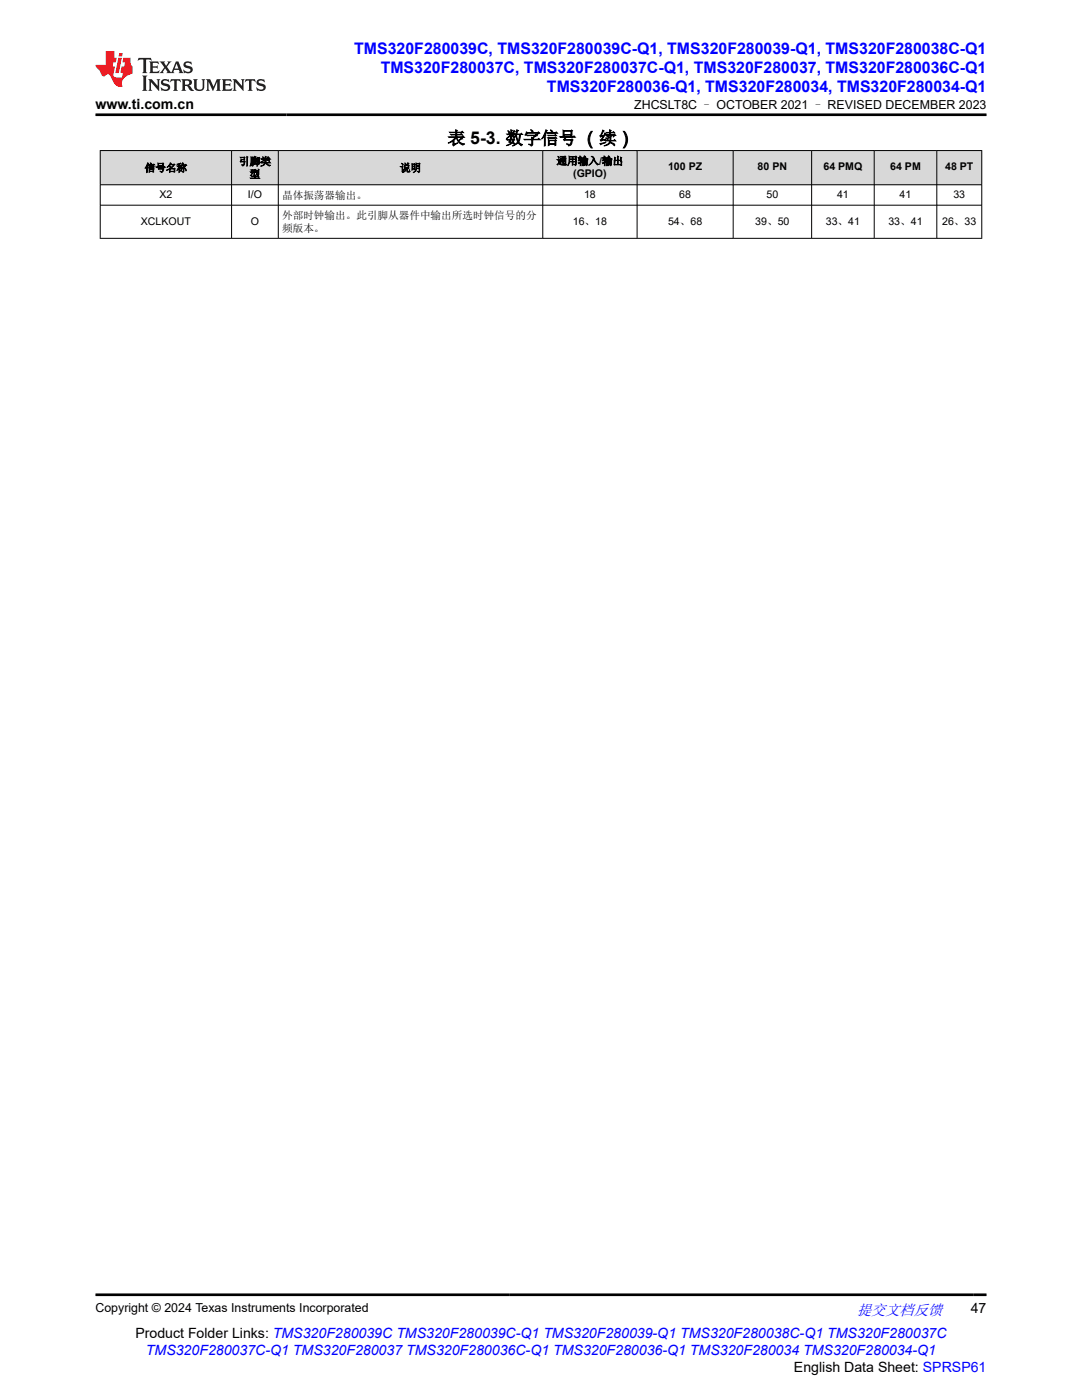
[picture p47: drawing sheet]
<svg xmlns="http://www.w3.org/2000/svg" width="216mm" height="279mm" viewBox="0 0 216 279" stroke-linecap="round" stroke-linejoin="round" font-family="sans-serif">
<defs><g id="words">
<text font-size="3.5" x="89.3" y="28.8">表 5-3. 数字信号 （续）</text>
<g font-size="3.2" fill="#00f">
<text x="70.7" y="10.7">TMS320F280039C, TMS320F280039C-Q1, TMS320F280039-Q1, TMS320F280038C-Q1</text>
<text x="76" y="14.5">TMS320F280037C, TMS320F280037C-Q1, TMS320F280037, TMS320F280036C-Q1</text>
<text x="109.1" y="18.3">TMS320F280036-Q1, TMS320F280034, TMS320F280034-Q1</text>
</g>
<text font-size="3" fill="#00f" x="171" y="262.4">提交文档反馈</text>
<g font-size="2.8">
<text x="19" y="21.7">www.ti.com.cn</text>
<text x="193.7" y="262.1">47</text>
<text x="27" y="266.9">Product Folder Links: TMS320F280039C TMS320F280039C-Q1 TMS320F280039-Q1 TMS320F280038C-Q1 TMS320F280037C</text>
<text x="158.4" y="273.7">English Data Sheet: SPRSP61</text>
</g>
<text font-size="2.8" fill="#00f" x="29.1" y="270.3">TMS320F280037C-Q1 TMS320F280037 TMS320F280036C-Q1 TMS320F280036-Q1 TMS320F280034 TMS320F280034-Q1</text>
<g font-size="2.5">
<text x="126.5" y="21.8">ZHCSLT8C – OCTOBER 2021 – REVISED DECEMBER 2023</text>
<text x="19" y="261.8">Copyright © 2024 Texas Instruments Incorporated</text>
</g>
<g font-size="2.1">
<text x="28.9" y="34.2">信号名称</text>
<text x="47.7" y="33">引脚类</text>
<text x="49.8" y="35.5">型</text>
<text x="79.8" y="34.2">说明</text>
<text x="111.1" y="32.8">通用输入/输出</text>
<text x="114.4" y="35.4">(GPIO)</text>
<text x="133.3" y="34">100 PZ</text>
<text x="151.2" y="34">80 PN</text>
<text x="164.3" y="34">64 PMQ</text>
<text x="177.6" y="34">64 PM</text>
<text x="188.6" y="34">48 PT</text>
<text x="31.8" y="39.5">X2</text>
<text x="49.5" y="39.5">I/O</text>
<text x="56.3" y="39.7">晶体振荡器输出。</text>
<text x="116.5" y="39.5">18</text>
<text x="135.5" y="39.5">68</text>
<text x="152.9" y="39.5">50</text>
<text x="167" y="39.5">41</text>
<text x="179.5" y="39.5">41</text>
<text x="190.2" y="39.5">33</text>
<text x="28.1" y="44.8">XCLKOUT</text>
<text x="50" y="44.8">O</text>
<text x="56.3" y="43.7">外部时钟输出。此引脚从器件中输出所选时钟信号的分</text>
<text x="56.3" y="46.3">频版本。</text>
<text x="114.3" y="44.9">16、18</text>
<text x="133.3" y="44.9">54、68</text>
<text x="150.7" y="44.9">39、50</text>
<text x="164.8" y="44.9">33、41</text>
<text x="177.3" y="44.9">33、41</text>
<text x="188" y="44.9">26、33</text>
</g>
</g></defs>
<g fill="#d8d8d8">
<path d="M20 30h175.9v6.9h-175.9z" fill-rule="evenodd"/>
<path d="M20.1 30.1h26v6.7h-26z" fill-rule="evenodd"/>
<path d="M46.3 30.1h9.2v6.7h-9.2z" fill-rule="evenodd"/>
<path d="M55.6 30.1h52.6v6.7h-52.6z" fill-rule="evenodd"/>
<path d="M108.4 30.1h18.7v6.7h-18.7z" fill-rule="evenodd"/>
<path d="M127.2 30.1h19v6.7h-19z" fill-rule="evenodd"/>
<path d="M146.4 30.1h15.5v6.7h-15.5z" fill-rule="evenodd"/>
<path d="M162 30.1h12.4v6.7h-12.4z" fill-rule="evenodd"/>
<path d="M174.5 30.1h12.4v6.7h-12.4z" fill-rule="evenodd"/>
<path d="M187 30.1h8.8v6.7h-8.8z" fill-rule="evenodd"/>
</g>
<g fill="none" stroke="#000" stroke-width=".2">
<path d="M19.9 30h176.1M19.9 36.9h176.1M20 30v17.6M46.2 30v17.6M55.5 30v17.6M108.3 30v17.6M127.1 30v17.6M146.3 30v17.6M162 30v17.6M174.4 30v17.6M186.9 30v17.6M195.9 30v17.6"/>
<path d="M19.9 41h176.1M19.9 47.6h176.1"/>
</g>
<path d="M27.7 11.6l-.2 .5 .5-.2h.6v.1v2.2l-.2 .4h1l-.2-.4v-2.2v-.1h.5l.5 .2-.1-.5zM29.8 12.3l.2 .4v1.5l-.2 .4h1.9l.1-.6a1.08 1.08 0 0 1-1.3 .2v-.7h.6l.4 .2v-.7l-.4 .2h-.6v-.5l.2-.2a1 1 0 0 1 1 .3l-.1-.5zM31.8 12.3l1 1.1-1 1.2h.9l-.2-.2 .4-.8 .5 .8-.2 .2h1.6l-.2-.2 .1-.5h1l.1 .5-.1 .2h.9l-.2-.3-.8-2h-.5l-1 2.2-.8-1.1 .9-1.1h-.8l.2 .2-.5 .6-.3-.6 .1-.2zM35.2 12.7l.4 1h-.8zM36.8 12.4a.65 .65 0 0 0-.2 .7 .65 .65 0 0 0 .6 .5l.7 .1 .1 .3a.79 .79 0 0 1-.7 .4 .79 .79 0 0 1-.7-.5l.1 .7 .2-.1a.93 .93 0 0 0 1.1 .1 .93 .93 0 0 0 .4-1 1.46 1.46 0 0 0-1.2-.6l-.1-.3a1.09 1.09 0 0 1 1.2 .2l-.2-.6-.1 .1-.6-.2zM28.4 15.1l.2 .4v2.2l-.2 .4h1l-.2-.4v-2.2l.2-.4zM29.6 15.8l.2 .4v1.5l-.2 .4h.8l-.3-.4v-1.3l1.7 1.8v-2l.2-.4h-.8l.2 .2 .1 1.1-1.2-1.3zM32.3 15.9a.65 .65 0 0 0-.2 .8 .65 .65 0 0 0 .7 .4l.6 .2 .1 .2a.79 .79 0 0 1-.7 .4 .79 .79 0 0 1-.7-.5l.1 .7 .2-.1a.93 .93 0 0 0 1.1 .1 .93 .93 0 0 0 .4-.9 1.46 1.46 0 0 0-1.2-.6l-.1-.4a1.09 1.09 0 0 1 1.2 .2l-.2-.6-.1 .1-.6-.1zM34.1 15.8l-.1 .6a.63 .63 0 0 1 .7-.3l.1 1.6-.3 .4h1l-.2-.4v-1.6a.66 .66 0 0 1 .8 .3l-.1-.6zM36.2 15.8l.2 .4v1.5l-.2 .4h.9l-.2-.2v-.7h.5l.1 .2a.79 .79 0 0 0 1.2 .6l-1-.9a.61 .61 0 0 0 .6-.6 .61 .61 0 0 0-.5-.7zM36.9 16.1h.2a.47 .47 0 0 1 .5 .1 .47 .47 0 0 1 .1 .5l-.2 .1-.6 .1zM38.5 15.8l.2 .2a2.27 2.27 0 0 0 .4 2 1.04 1.04 0 0 0 1.7-.7v-1.3l.2-.2h-.8l.2 .4v1.1a.6 .6 0 0 1-.6 .6 .6 .6 0 0 1-.6-.6v-1.1l.3-.4zM41.1 15.8l.2 .4v1.5l-.2 .4h.7l-.2-.4v-1.4l.9 1.9 .8-1.9v1.4l-.2 .4h1l-.3-.4v-1.5l.3-.4h-.8l-.7 1.5-.7-1.5zM44.3 15.8l.2 .4v1.5l-.2 .4h1.9l.1-.6a1.09 1.09 0 0 1-1.3 .2v-.7h.6l.4 .2v-.6l-.4 .2h-.6v-.6l.2-.1a1.01 1.01 0 0 1 1 .3l-.1-.6zM46.4 15.8l.3 .4v1.5l-.3 .4h.8l-.2-.4v-1.3l1.6 1.8v-2l.2-.4h-.7l.2 .2v1.1l-1.2-1.3zM49 15.8l-.1 .6a.63 .63 0 0 1 .8-.3v1.6l-.3 .4h1l-.2-.4v-1.6a.66 .66 0 0 1 .8 .3l-.1-.6zM51.4 15.9a.65 .65 0 0 0-.2 .8 .65 .65 0 0 0 .6 .4l.6 .2 .2 .2a.79 .79 0 0 1-.8 .4 .79 .79 0 0 1-.6-.5l.1 .7 .2-.1a.93 .93 0 0 0 1 .1 .93 .93 0 0 0 .5-.9 1.46 1.46 0 0 0-1.3-.6l-.1-.4a1.09 1.09 0 0 1 1.3 .2l-.2-.6-.2 .1-.5-.1z" fill="#231f20"/>
<path d="M21.1 10.2v2.8h-2.1l.1 .3 .9 1a.95 .95 0 0 0 .9 .9 .59 .59 0 0 1 .6-.4 .59 .59 0 0 1 .5 .4l.4 .7a1.59 1.59 0 0 0 2.1 1.4 1.61 1.61 0 0 1 1-2.3l1-.3-.1-1.5a1.59 1.59 0 0 1-.4-1.7h-1.4l-.2 .9h.5l-.1 .9h-.5l-.2 1v.2l.4 .1-.2 .9h-.6a.73 .73 0 0 1-1.1-.7l.3-1.5h-.5l.2-.9h.5l.2-.9h-.5v-1.3zM23.6 11.5l-.6 3.1h.7l.6-3.1zM23.8 10.6l-.1 .6h.7l.1-.6z" fill="#ed1c24"/>
<path d="M19 22.9h177.8M19 258.4h177.8" fill="none" stroke="#000" stroke-width=".53"/>
<use href="#words"/>
</svg>
